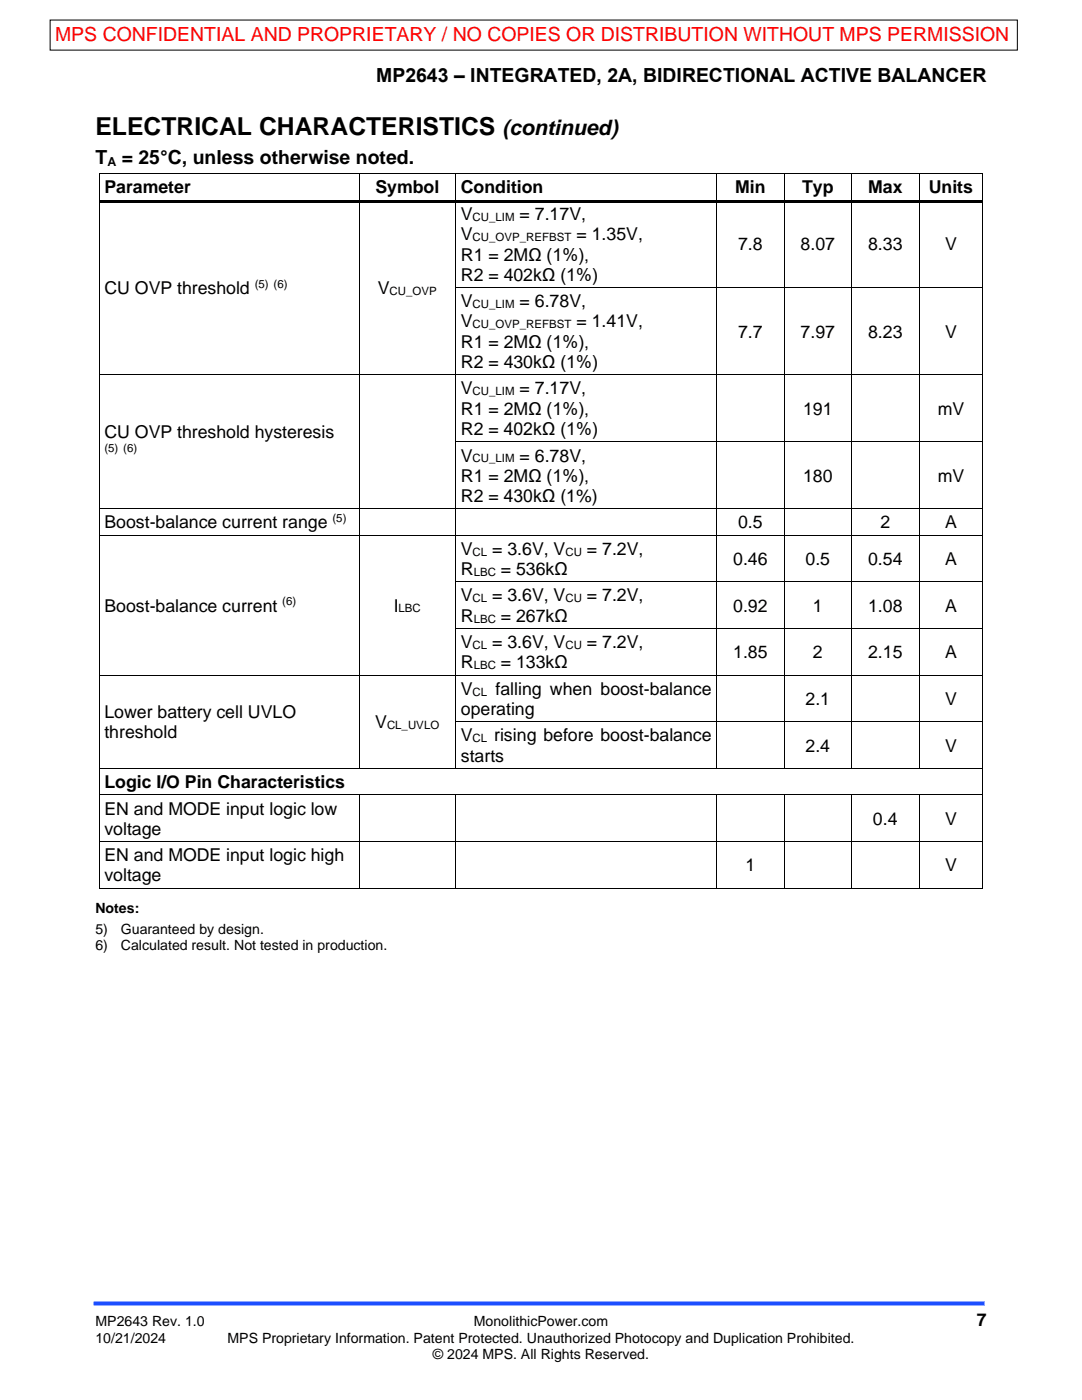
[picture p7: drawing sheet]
<svg xmlns="http://www.w3.org/2000/svg" width="216mm" height="279mm" viewBox="0 0 216 279" stroke-linecap="round" stroke-linejoin="round" font-family="sans-serif">
<defs><g id="words">
<text font-size="4.9" x="19" y="27">ELECTRICAL CHARACTERISTICS</text>
<text font-size="4.2" x="100.3" y="27">(continued)</text>
<text font-size="3.9" fill="#f00" x="11" y="8.2">MPS CONFIDENTIAL AND PROPRIETARY / NO COPIES OR DISTRIBUTION WITHOUT MPS PERMISSION</text>
<g font-size="3.9">
<text x="75.1" y="16.3">MP2643 – INTEGRATED, 2A, BIDIRECTIONAL ACTIVE BALANCER</text>
<text x="19" y="32.7">T</text>
<text x="24.3" y="32.7">= 25°C, unless otherwise noted.</text>
</g>
<g font-size="3.5">
<text x="20.8" y="38.6">Parameter</text>
<text x="74.9" y="38.6">Symbol</text>
<text x="92" y="38.6">Condition</text>
<text x="146.7" y="38.6">Min</text>
<text x="160.1" y="38.6">Typ</text>
<text x="173.2" y="38.6">Max</text>
<text x="185.3" y="38.6">Units</text>
<text x="92" y="43.9">V</text>
<text x="92" y="47.9">V</text>
<text x="103.7" y="43.9">= 7.17V,</text>
<text x="115" y="47.9">= 1.35V,</text>
<text x="92" y="52">R1 = 2MΩ (1%),</text>
<text x="147.3" y="50">7.8</text>
<text x="159.8" y="50">8.07</text>
<text x="173.2" y="50">8.33</text>
<text x="188.6" y="50">V</text>
<text x="20.8" y="58.7">CU OVP threshold</text>
<text x="75.4" y="58.7">V</text>
<text x="92" y="56">R2 = 402kΩ (1%)</text>
<text x="92" y="61.3">V</text>
<text x="92" y="65.3">V</text>
<text x="103.7" y="61.3">= 6.78V,</text>
<text x="115" y="65.3">= 1.41V,</text>
<text x="92" y="69.4">R1 = 2MΩ (1%),</text>
<text x="147.3" y="67.4">7.7</text>
<text x="159.8" y="67.4">7.97</text>
<text x="173.2" y="67.4">8.23</text>
<text x="188.6" y="67.4">V</text>
<text x="92" y="73.5">R2 = 430kΩ (1%)</text>
<text x="92" y="78.7">V</text>
<text x="92" y="82.8">R1 = 2MΩ (1%),</text>
<text x="103.7" y="78.7">= 7.17V,</text>
<text x="160.2" y="82.8">191</text>
<text x="187.1" y="82.8">mV</text>
<text x="20.8" y="87.4">CU OVP threshold hysteresis</text>
<text x="92" y="86.8">R2 = 402kΩ (1%)</text>
<text x="92" y="92.1">V</text>
<text x="103.7" y="92.1">= 6.78V,</text>
<text x="92" y="96.1">R1 = 2MΩ (1%),</text>
<text x="92" y="100.2">R2 = 430kΩ (1%)</text>
<text x="160.2" y="96.1">180</text>
<text x="187.1" y="96.1">mV</text>
<text x="20.8" y="105.5">Boost-balance current range</text>
<text x="147.3" y="105.5">0.5</text>
<text x="175.7" y="105.5">2</text>
<text x="188.6" y="105.5">A</text>
<text x="92" y="110.7">V</text>
<text x="98.2" y="110.7">= 3.6V, V</text>
<text x="117.1" y="110.7">= 7.2V,</text>
<text x="146.3" y="112.7">0.46</text>
<text x="160.7" y="112.7">0.5</text>
<text x="173.2" y="112.7">0.54</text>
<text x="188.6" y="112.7">A</text>
<text x="92" y="114.8">R</text>
<text x="99.9" y="114.8">= 536kΩ</text>
<text x="20.8" y="122.1">Boost-balance current</text>
<text x="78.6" y="122.1">I</text>
<text x="92" y="120">V</text>
<text x="92" y="124.1">R</text>
<text x="98.2" y="120">= 3.6V, V</text>
<text x="99.9" y="124.1">= 267kΩ</text>
<text x="117.1" y="120">= 7.2V,</text>
<text x="146.3" y="122.1">0.92</text>
<text x="162.2" y="122.1">1</text>
<text x="173.2" y="122.1">1.08</text>
<text x="188.6" y="122.1">A</text>
<text x="92" y="129.3">V</text>
<text x="98.2" y="129.3">= 3.6V, V</text>
<text x="117.1" y="129.3">= 7.2V,</text>
<text x="146.3" y="131.4">1.85</text>
<text x="162.2" y="131.4">2</text>
<text x="173.2" y="131.4">2.15</text>
<text x="188.6" y="131.4">A</text>
<text x="92" y="133.4">R</text>
<text x="99.9" y="133.4">= 133kΩ</text>
<text x="20.8" y="143.3">Lower battery cell UVLO</text>
<text x="92" y="138.6">V</text>
<text x="92" y="142.7">operating</text>
<text x="98.9" y="138.6">falling when boost-balance</text>
<text x="160.7" y="140.7">2.1</text>
<text x="188.6" y="140.7">V</text>
<text x="20.8" y="147.4">threshold</text>
<text x="74.9" y="145.3">V</text>
<text x="92" y="148">V</text>
<text x="98.6" y="148">rising before boost-balance</text>
<text x="92" y="152">starts</text>
<text x="160.7" y="150">2.4</text>
<text x="188.6" y="150">V</text>
<text x="20.8" y="157.3">Logic I/O Pin Characteristics</text>
<text x="20.8" y="162.6">EN and MODE input logic low</text>
<text x="20.8" y="166.6">voltage</text>
<text x="174.2" y="164.6">0.4</text>
<text x="188.6" y="164.6">V</text>
<text x="20.8" y="171.9">EN and MODE input logic high</text>
<text x="148.8" y="173.9">1</text>
<text x="188.6" y="173.9">V</text>
<text x="20.8" y="175.9">voltage</text>
<text x="194.9" y="264.6">7</text>
</g>
<g font-size="2.8">
<text x="19" y="182.1">Notes:</text>
<text x="19" y="186.4">5)</text>
<text x="19" y="189.6">6)</text>
<text x="24.1" y="186.4">Guaranteed by design.</text>
<text x="24.1" y="189.6">Calculated result. Not tested in production.</text>
<text x="19" y="264.6">MP2643 Rev. 1.0</text>
<text x="19" y="267.9">10/21/2024</text>
<text x="45.4" y="267.9">MPS Proprietary Information. Patent Protected. Unauthorized Photocopy and Duplication Prohibited.</text>
<text x="94.6" y="264.6">MonolithicPower.com</text>
<text x="86.4" y="271.2">© 2024 MPS. All Rights Reserved.</text>
</g>
<text font-size="2.5" x="21.4" y="33.1">A</text>
<g font-size="2.3">
<text x="94.3" y="44">CU_LIM</text>
<text x="94.3" y="48.1">CU_OVP_REFBST</text>
<text x="50.8" y="57.5">(5) (6)</text>
<text x="77.7" y="58.9">CU_OVP</text>
<text x="94.3" y="61.5">CU_LIM</text>
<text x="94.3" y="65.5">CU_OVP_REFBST</text>
<text x="94.3" y="78.9">CU_LIM</text>
<text x="20.8" y="90.3">(5) (6)</text>
<text x="94.3" y="92.3">CU_LIM</text>
<text x="66.3" y="104.2">(5)</text>
<text x="94.3" y="110.9">CL</text>
<text x="112.8" y="110.9">CU</text>
<text x="94.5" y="114.9">LBC</text>
<text x="56.3" y="120.8">(6)</text>
<text x="79.5" y="122.2">LBC</text>
<text x="94.3" y="120.2">CL</text>
<text x="94.5" y="124.3">LBC</text>
<text x="112.8" y="120.2">CU</text>
<text x="94.3" y="129.5">CL</text>
<text x="112.8" y="129.5">CU</text>
<text x="94.5" y="133.6">LBC</text>
<text x="94.3" y="138.8">CL</text>
<text x="77.2" y="145.5">CL_UVLO</text>
<text x="94.3" y="148.1">CL</text>
</g>
</g></defs>
<path d="M18.7 260.1h177.8" fill="none" stroke="#1c4eff" stroke-width=".79" stroke-linecap="butt"/>
<g fill="#000">
<path d="M19.7 34.6h.2v.7h-.2z" fill-rule="evenodd"/>
<path d="M19.7 34.6h.2v.2h-.2z" fill-rule="evenodd"/>
<path d="M71.6 34.8h.1v.5h-.1z" fill-rule="evenodd"/>
<path d="M71.6 34.6h.1v.2h-.1z" fill-rule="evenodd"/>
<path d="M90.9 34.8h.1v.5h-.1z" fill-rule="evenodd"/>
<path d="M90.9 34.6h.1v.2h-.1z" fill-rule="evenodd"/>
<path d="M142.9 34.8h.2v.5h-.2z" fill-rule="evenodd"/>
<path d="M142.9 34.6h.2v.2h-.2z" fill-rule="evenodd"/>
<path d="M156.4 34.8h.2v.5h-.2z" fill-rule="evenodd"/>
<path d="M156.4 34.6h.2v.2h-.2z" fill-rule="evenodd"/>
<path d="M169.9 34.8h.1v.5h-.1z" fill-rule="evenodd"/>
<path d="M169.9 34.6h.1v.2h-.1z" fill-rule="evenodd"/>
<path d="M183.3 34.8h.2v.5h-.2z" fill-rule="evenodd"/>
<path d="M183.3 34.6h.2v.2h-.2z" fill-rule="evenodd"/>
<path d="M196 34.6h.2v.7h-.2z" fill-rule="evenodd"/>
<path d="M196 34.6h.2v.2h-.2z" fill-rule="evenodd"/>
<path d="M19.7 39.9h.2v.7h-.2z" fill-rule="evenodd"/>
<path d="M19.7 57.3h.2v.7h-.2z" fill-rule="evenodd"/>
<path d="M19.9 39.9h51.7v.5h-51.7z" fill-rule="evenodd"/>
<path d="M71.6 40.4h.1v.2h-.1z" fill-rule="evenodd"/>
<path d="M71.6 39.9h.5v.5h-.5z" fill-rule="evenodd"/>
<path d="M71.6 57.3h.1v.7h-.1z" fill-rule="evenodd"/>
<path d="M72.1 39.9h18.8v.5h-18.8z" fill-rule="evenodd"/>
<path d="M90.9 40.4h.1v.2h-.1z" fill-rule="evenodd"/>
<path d="M90.9 39.9h.5v.5h-.5z" fill-rule="evenodd"/>
<path d="M90.9 57.3h.1v.7h-.1z" fill-rule="evenodd"/>
<path d="M91.4 39.9h51.5v.5h-51.5z" fill-rule="evenodd"/>
<path d="M142.9 40.4h.2v.2h-.2z" fill-rule="evenodd"/>
<path d="M142.9 39.9h.6v.5h-.6z" fill-rule="evenodd"/>
<path d="M142.9 57.3h.2v.7h-.2z" fill-rule="evenodd"/>
<path d="M143.5 39.9h12.9v.5h-12.9z" fill-rule="evenodd"/>
<path d="M156.4 40.4h.2v.2h-.2z" fill-rule="evenodd"/>
<path d="M156.4 39.9h.5v.5h-.5z" fill-rule="evenodd"/>
<path d="M156.4 57.3h.2v.7h-.2z" fill-rule="evenodd"/>
<path d="M156.9 39.9h13v.5h-13z" fill-rule="evenodd"/>
<path d="M169.9 40.4h.1v.2h-.1z" fill-rule="evenodd"/>
<path d="M169.9 39.9h.5v.5h-.5z" fill-rule="evenodd"/>
<path d="M169.9 57.3h.1v.7h-.1z" fill-rule="evenodd"/>
<path d="M170.4 39.9h12.9v.5h-12.9z" fill-rule="evenodd"/>
<path d="M183.3 40.4h.2v.2h-.2z" fill-rule="evenodd"/>
<path d="M183.3 39.9h.5v.5h-.5z" fill-rule="evenodd"/>
<path d="M183.3 57.3h.2v.7h-.2z" fill-rule="evenodd"/>
<path d="M183.8 39.9h12.2v.5h-12.2z" fill-rule="evenodd"/>
<path d="M196 39.9h.2v.7h-.2z" fill-rule="evenodd"/>
<path d="M196 57.3h.2v.7h-.2z" fill-rule="evenodd"/>
<path d="M19.7 74.7h.2v.7h-.2z" fill-rule="evenodd"/>
<path d="M71.6 74.7h.1v.7h-.1z" fill-rule="evenodd"/>
<path d="M90.9 74.7h.1v.7h-.1z" fill-rule="evenodd"/>
<path d="M142.9 74.7h.2v.7h-.2z" fill-rule="evenodd"/>
<path d="M156.4 74.7h.2v.7h-.2z" fill-rule="evenodd"/>
<path d="M169.9 74.7h.1v.7h-.1z" fill-rule="evenodd"/>
<path d="M183.3 74.7h.2v.7h-.2z" fill-rule="evenodd"/>
<path d="M196 74.7h.2v.7h-.2z" fill-rule="evenodd"/>
<path d="M19.7 88.1h.2v.7h-.2z" fill-rule="evenodd"/>
<path d="M71.6 88.1h.1v.7h-.1z" fill-rule="evenodd"/>
<path d="M90.9 88.1h.1v.7h-.1z" fill-rule="evenodd"/>
<path d="M142.9 88.1h.2v.7h-.2z" fill-rule="evenodd"/>
<path d="M156.4 88.1h.2v.7h-.2z" fill-rule="evenodd"/>
<path d="M169.9 88.1h.1v.7h-.1z" fill-rule="evenodd"/>
<path d="M183.3 88.1h.2v.7h-.2z" fill-rule="evenodd"/>
<path d="M196 88.1h.2v.7h-.2z" fill-rule="evenodd"/>
<path d="M19.7 101.5h.2v.7h-.2z" fill-rule="evenodd"/>
<path d="M19.7 106.7h.2v.7h-.2z" fill-rule="evenodd"/>
<path d="M19.7 116h.2v.7h-.2z" fill-rule="evenodd"/>
<path d="M71.6 101.5h.1v.7h-.1z" fill-rule="evenodd"/>
<path d="M71.6 106.7h.1v.7h-.1z" fill-rule="evenodd"/>
<path d="M71.6 116h.1v.7h-.1z" fill-rule="evenodd"/>
<path d="M90.9 101.5h.1v.7h-.1z" fill-rule="evenodd"/>
<path d="M90.9 106.7h.1v.7h-.1z" fill-rule="evenodd"/>
<path d="M90.9 116h.1v.7h-.1z" fill-rule="evenodd"/>
<path d="M142.9 101.5h.2v.7h-.2z" fill-rule="evenodd"/>
<path d="M142.9 106.7h.2v.7h-.2z" fill-rule="evenodd"/>
<path d="M142.9 116h.2v.7h-.2z" fill-rule="evenodd"/>
<path d="M156.4 101.5h.2v.7h-.2z" fill-rule="evenodd"/>
<path d="M156.4 106.7h.2v.7h-.2z" fill-rule="evenodd"/>
<path d="M156.4 116h.2v.7h-.2z" fill-rule="evenodd"/>
<path d="M169.9 101.5h.1v.7h-.1z" fill-rule="evenodd"/>
<path d="M169.9 106.7h.1v.7h-.1z" fill-rule="evenodd"/>
<path d="M169.9 116h.1v.7h-.1z" fill-rule="evenodd"/>
<path d="M183.3 101.5h.2v.7h-.2z" fill-rule="evenodd"/>
<path d="M183.3 106.7h.2v.7h-.2z" fill-rule="evenodd"/>
<path d="M183.3 116h.2v.7h-.2z" fill-rule="evenodd"/>
<path d="M196 101.5h.2v.7h-.2z" fill-rule="evenodd"/>
<path d="M196 106.7h.2v.7h-.2z" fill-rule="evenodd"/>
<path d="M196 116h.2v.7h-.2z" fill-rule="evenodd"/>
<path d="M19.7 125.3h.2v.7h-.2z" fill-rule="evenodd"/>
<path d="M19.7 134.6h.2v.7h-.2z" fill-rule="evenodd"/>
<path d="M71.6 125.3h.1v.7h-.1z" fill-rule="evenodd"/>
<path d="M71.6 134.6h.1v.7h-.1z" fill-rule="evenodd"/>
<path d="M90.9 125.3h.1v.7h-.1z" fill-rule="evenodd"/>
<path d="M90.9 134.6h.1v.7h-.1z" fill-rule="evenodd"/>
<path d="M142.9 125.3h.2v.7h-.2z" fill-rule="evenodd"/>
<path d="M142.9 134.6h.2v.7h-.2z" fill-rule="evenodd"/>
<path d="M156.4 125.3h.2v.7h-.2z" fill-rule="evenodd"/>
<path d="M156.4 134.6h.2v.7h-.2z" fill-rule="evenodd"/>
<path d="M169.9 125.3h.1v.7h-.1z" fill-rule="evenodd"/>
<path d="M169.9 134.6h.1v.7h-.1z" fill-rule="evenodd"/>
<path d="M183.3 125.3h.2v.7h-.2z" fill-rule="evenodd"/>
<path d="M183.3 134.6h.2v.7h-.2z" fill-rule="evenodd"/>
<path d="M196 125.3h.2v.7h-.2z" fill-rule="evenodd"/>
<path d="M196 134.6h.2v.7h-.2z" fill-rule="evenodd"/>
<path d="M19.7 144h.2v.7h-.2z" fill-rule="evenodd"/>
<path d="M19.7 153.3h.2v.7h-.2z" fill-rule="evenodd"/>
<path d="M19.7 158.6h.2v.7h-.2z" fill-rule="evenodd"/>
<path d="M71.6 144h.1v.7h-.1z" fill-rule="evenodd"/>
<path d="M71.6 153.3h.1v.2h-.1z" fill-rule="evenodd"/>
<path d="M71.6 158.7h.1v.6h-.1z" fill-rule="evenodd"/>
<path d="M71.6 158.6h.1v.1h-.1z" fill-rule="evenodd"/>
<path d="M90.9 144h.1v.7h-.1z" fill-rule="evenodd"/>
<path d="M90.9 153.3h.1v.2h-.1z" fill-rule="evenodd"/>
<path d="M90.9 158.7h.1v.6h-.1z" fill-rule="evenodd"/>
<path d="M90.9 158.6h.1v.1h-.1z" fill-rule="evenodd"/>
<path d="M142.9 144h.2v.7h-.2z" fill-rule="evenodd"/>
<path d="M142.9 153.3h.2v.2h-.2z" fill-rule="evenodd"/>
<path d="M142.9 158.7h.2v.6h-.2z" fill-rule="evenodd"/>
<path d="M142.9 158.6h.2v.1h-.2z" fill-rule="evenodd"/>
<path d="M156.4 144h.2v.7h-.2z" fill-rule="evenodd"/>
<path d="M156.4 153.3h.2v.2h-.2z" fill-rule="evenodd"/>
<path d="M156.4 158.7h.2v.6h-.2z" fill-rule="evenodd"/>
<path d="M156.4 158.6h.2v.1h-.2z" fill-rule="evenodd"/>
<path d="M169.9 144h.1v.7h-.1z" fill-rule="evenodd"/>
<path d="M169.9 153.3h.1v.2h-.1z" fill-rule="evenodd"/>
<path d="M169.9 158.7h.1v.6h-.1z" fill-rule="evenodd"/>
<path d="M169.9 158.6h.1v.1h-.1z" fill-rule="evenodd"/>
<path d="M183.3 144h.2v.7h-.2z" fill-rule="evenodd"/>
<path d="M183.3 153.3h.2v.2h-.2z" fill-rule="evenodd"/>
<path d="M183.3 158.7h.2v.6h-.2z" fill-rule="evenodd"/>
<path d="M183.3 158.6h.2v.1h-.2z" fill-rule="evenodd"/>
<path d="M196 144h.2v.7h-.2z" fill-rule="evenodd"/>
<path d="M196 153.3h.2v.7h-.2z" fill-rule="evenodd"/>
<path d="M196 158.6h.2v.7h-.2z" fill-rule="evenodd"/>
<path d="M19.7 167.8h.2v.7h-.2z" fill-rule="evenodd"/>
<path d="M19.7 177.2h.2v.1h-.2z" fill-rule="evenodd"/>
<path d="M19.7 177.2h.2v.1h-.2z" fill-rule="evenodd"/>
<path d="M71.6 167.8h.1v.7h-.1z" fill-rule="evenodd"/>
<path d="M71.6 177.2h.1v.1h-.1z" fill-rule="evenodd"/>
<path d="M90.9 167.8h.1v.7h-.1z" fill-rule="evenodd"/>
<path d="M90.9 177.2h.1v.1h-.1z" fill-rule="evenodd"/>
<path d="M142.9 167.8h.2v.7h-.2z" fill-rule="evenodd"/>
<path d="M142.9 177.2h.2v.1h-.2z" fill-rule="evenodd"/>
<path d="M156.4 167.8h.2v.7h-.2z" fill-rule="evenodd"/>
<path d="M156.4 177.2h.2v.1h-.2z" fill-rule="evenodd"/>
<path d="M169.9 167.8h.1v.7h-.1z" fill-rule="evenodd"/>
<path d="M169.9 177.2h.1v.1h-.1z" fill-rule="evenodd"/>
<path d="M183.3 167.8h.2v.7h-.2z" fill-rule="evenodd"/>
<path d="M183.3 177.2h.2v.1h-.2z" fill-rule="evenodd"/>
<path d="M196 167.8h.2v.7h-.2z" fill-rule="evenodd"/>
<path d="M196 177.2h.2v.1h-.2z" fill-rule="evenodd"/>
<path d="M196 177.2h.2v.1h-.2z" fill-rule="evenodd"/>
</g>
<g fill="none" stroke="#000" stroke-width=".2">
<path d="M19.8 35.3v4.6M19.9 34.7h51.7M71.7 35.3v4.6M71.7 34.7h19.2M90.9 35.3v4.6M91 34.7h51.9M143 35.3v4.6M143.1 34.7h13.3M156.5 35.3v4.6M156.6 34.7h13.3M169.9 35.3v4.6M170 34.7h13.3"/>
<path d="M183.4 35.3v4.6M183.5 34.7h12.5M196.1 35.3v4.6M19.8 40.6v16.7M19.8 58v16.7M71.7 40.6v16.7M71.7 58v16.7M90.9 40.6v16.7M90.9 58v16.7M91 57.4h51.9M143 40.6v16.7M143 58v16.7"/>
<path d="M143.1 57.4h13.3M156.5 40.6v16.7M156.5 58v16.7M156.6 57.4h13.3M169.9 40.6v16.7M169.9 58v16.7M170 57.4h13.3M183.4 40.6v16.7M183.4 58v16.7M183.5 57.4h12.5M196.1 40.6v16.7M196.1 58v16.7"/>
<path d="M19.8 75.4v12.7M19.9 74.8h51.7M71.7 75.4v12.7M71.7 74.8h19.2M90.9 75.4v12.7M91 74.8h51.9M143 75.4v12.7M143.1 74.8h13.3M156.5 75.4v12.7M156.6 74.8h13.3M169.9 75.4v12.7M170 74.8h13.3"/>
<path d="M183.4 75.4v12.7M183.5 74.8h12.5M196.1 75.4v12.7M19.8 88.8v12.7M71.7 88.8v12.7M90.9 88.8v12.7M91 88.2h51.9M143 88.8v12.7M143.1 88.2h13.3M156.5 88.8v12.7M156.6 88.2h13.3M169.9 88.8v12.7"/>
<path d="M170 88.2h13.3M183.4 88.8v12.7M183.5 88.2h12.5M196.1 88.8v12.7M19.8 102.2v4.5M19.8 107.4v8.6M19.8 116.7v8.6M19.9 101.5h51.7M19.9 106.8h51.7M71.7 102.2v4.5M71.7 107.4v8.6M71.7 116.7v8.6"/>
<path d="M71.7 101.5h19.2M71.7 106.8h19.2M90.9 102.2v4.5M90.9 107.4v8.6M90.9 116.7v8.6M91 101.5h51.9M91 106.8h51.9M91 116.1h51.9M143 102.2v4.5M143 107.4v8.6M143 116.7v8.6M143.1 101.5h13.3"/>
<path d="M143.1 106.8h13.3M143.1 116.1h13.3M156.5 102.2v4.5M156.5 107.4v8.6M156.5 116.7v8.6M156.6 101.5h13.3M156.6 106.8h13.3M156.6 116.1h13.3M169.9 102.2v4.5M169.9 107.4v8.6M169.9 116.7v8.6M170 101.5h13.3"/>
<path d="M170 106.8h13.3M170 116.1h13.3M183.4 102.2v4.5M183.4 107.4v8.6M183.4 116.7v8.6M183.5 101.5h12.5M183.5 106.8h12.5M183.5 116.1h12.5M196.1 102.2v4.5M196.1 107.4v8.6M196.1 116.7v8.6M19.8 126v8.6"/>
<path d="M19.8 135.3v8.7M19.9 134.7h51.7M71.7 126v8.6M71.7 135.3v8.7M71.7 134.7h19.2M90.9 126v8.6M90.9 135.3v8.7M91 125.4h51.9M91 134.7h51.9M143 126v8.6M143 135.3v8.7M143.1 125.4h13.3"/>
<path d="M143.1 134.7h13.3M156.5 126v8.6M156.5 135.3v8.7M156.6 125.4h13.3M156.6 134.7h13.3M169.9 126v8.6M169.9 135.3v8.7M170 125.4h13.3M170 134.7h13.3M183.4 126v8.6M183.4 135.3v8.7M183.5 125.4h12.5"/>
<path d="M183.5 134.7h12.5M196.1 126v8.6M196.1 135.3v8.7M19.8 144.7v8.6M19.8 154v4.6M19.8 159.3v8.5M19.9 153.4h51.7M19.9 158.6h51.7M71.7 144.7v8.6M71.7 159.3v8.5M71.7 153.4h19.2M71.7 158.6h19.2"/>
<path d="M90.9 144.7v8.6M90.9 159.3v8.5M91 144h51.9M91 153.4h51.9M91 158.6h51.9M143 144.7v8.6M143 159.3v8.5M143.1 144h13.3M143.1 153.4h13.3M143.1 158.6h13.3M156.5 144.7v8.6M156.5 159.3v8.5"/>
<path d="M156.6 144h13.3M156.6 153.4h13.3M156.6 158.6h13.3M169.9 144.7v8.6M169.9 159.3v8.5M170 144h13.3M170 153.4h13.3M170 158.6h13.3M183.4 144.7v8.6M183.4 159.3v8.5M183.5 144h12.5M183.5 153.4h12.5"/>
<path d="M183.5 158.6h12.5M196.1 144.7v8.6M196.1 154v4.6M196.1 159.3v8.5M19.8 168.5v8.7M19.9 167.9h51.7M19.9 177.3h51.7M71.7 168.5v8.7M71.7 167.9h19.2M71.7 177.3h19.2M90.9 168.5v8.7M91 167.9h51.9"/>
<path d="M91 177.3h51.9M143 168.5v8.7M143.1 167.9h13.3M143.1 177.3h13.3M156.5 168.5v8.7M156.6 167.9h13.3M156.6 177.3h13.3M169.9 168.5v8.7M170 167.9h13.3M170 177.3h13.3M183.4 168.5v8.7M183.5 167.9h12.5"/>
<path d="M183.5 177.3h12.5M196.1 168.5v8.7"/>
</g>
<path d="M10 4h193v6h-193z" fill="#fff" stroke="#000" stroke-width=".2"/>
<use href="#words"/>
</svg>
